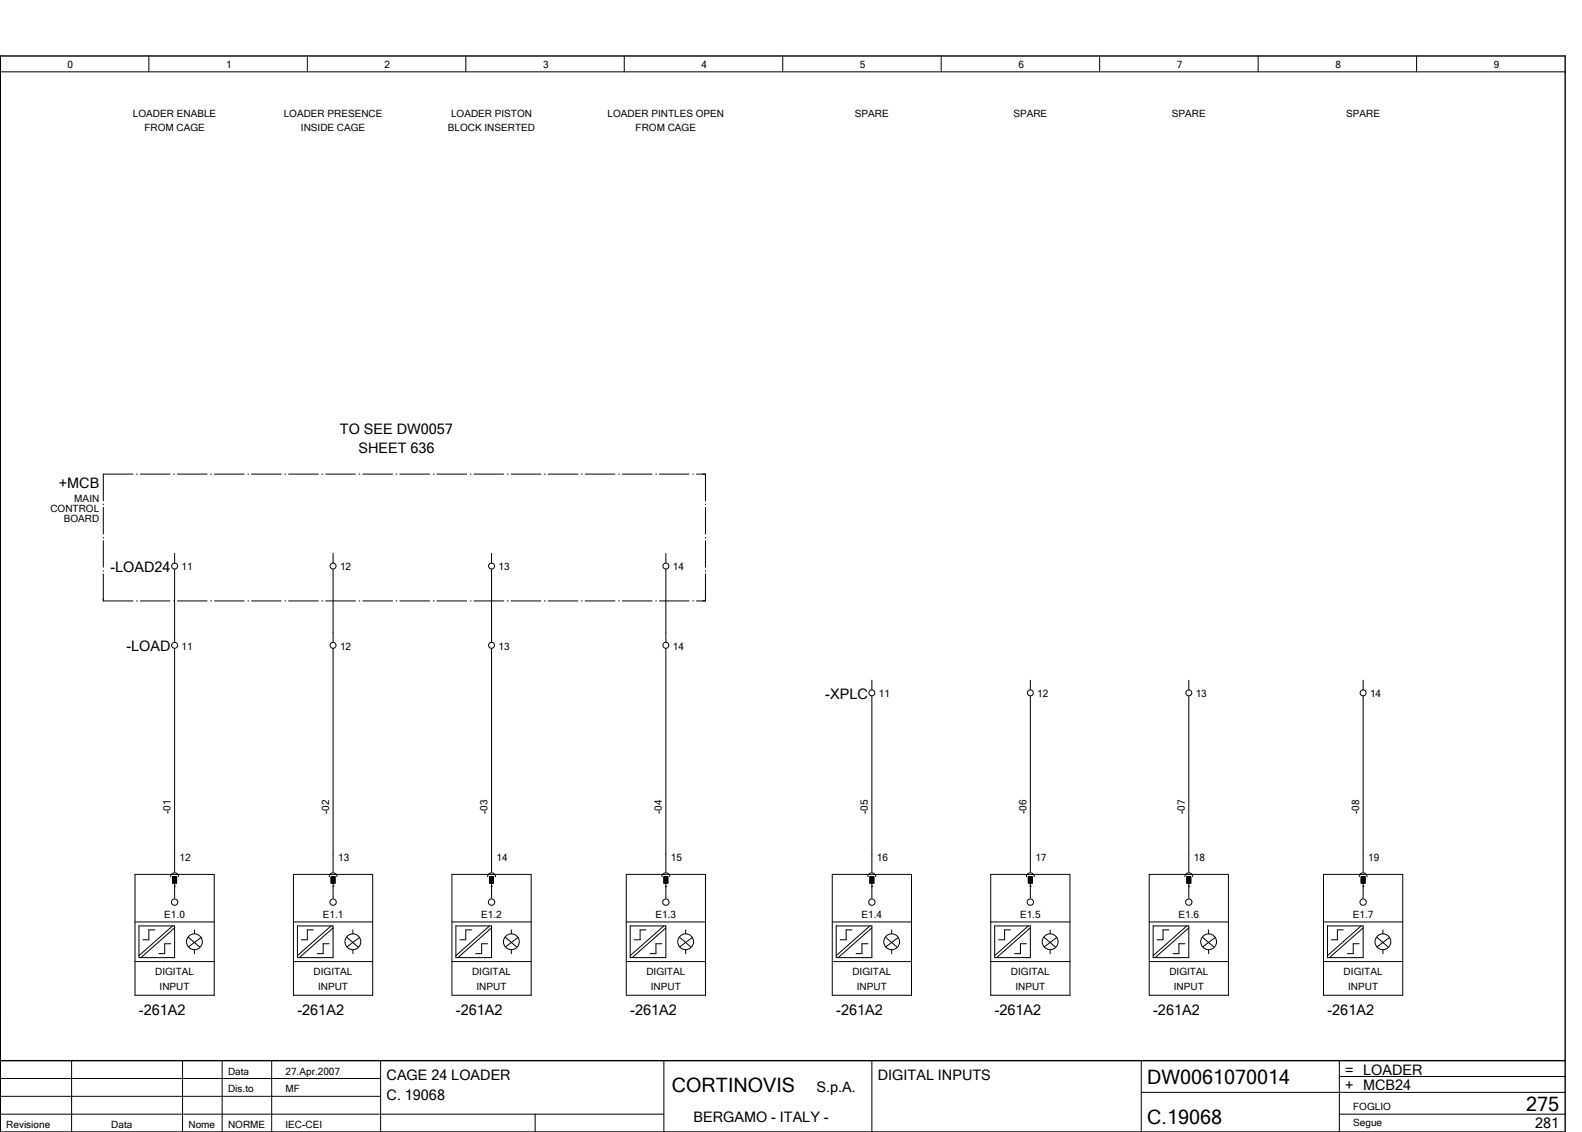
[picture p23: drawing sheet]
<svg xmlns="http://www.w3.org/2000/svg" width="399mm" height="286mm" viewBox="0 0 399 286" stroke-linecap="round" stroke-linejoin="round" font-family="sans-serif">
<defs><g id="words">
<g font-size="5">
<text x="169.6" y="275.6">CORTINOVIS</text>
<text x="289.6" y="273.6">DW0061070014</text>
<text x="385.2" y="280.4">275</text>
<text x="289.6" y="283.6">C.19068</text>
</g>
<g font-size="3.6">
<text x="85.8" y="109.4">TO SEE DW0057</text>
<text x="90.5" y="114.4">SHEET 636</text>
<text x="14.8" y="123.1">+MCB</text>
<text x="27.9" y="144.3">­LOAD24</text>
<text x="31.9" y="164.3">­LOAD</text>
<text x="208.3" y="176.3">­XPLC</text>
<text x="35.1" y="256.1">­261A2</text>
<text x="75.1" y="256.1">­261A2</text>
<text x="115.1" y="256.1">­261A2</text>
<text x="159.1" y="256.1">­261A2</text>
<text x="211.1" y="256.1">­261A2</text>
<text x="251.1" y="256.1">­261A2</text>
<text x="291.1" y="256.1">­261A2</text>
<text x="335.1" y="256.1">­261A2</text>
<text x="97.6" y="272.6">CAGE 24 LOADER</text>
<text x="206.1" y="275.6">S.p.A.</text>
<text x="221.6" y="272.6">DIGITAL INPUTS</text>
<text x="339.6" y="271.1">= LOADER</text>
<text x="339.6" y="275.1">+ MCB24</text>
<text x="97.6" y="277.6">C. 19068</text>
<text x="175" y="283.1">BERGAMO ­ ITALY ­</text>
<text x="387.5" y="284.6">281</text>
</g>
<g font-size="2.5">
<text x="17.1" y="17.1">0</text>
<text x="57.1" y="17.1">1</text>
<text x="97.1" y="17.1">2</text>
<text x="137.1" y="17.1">3</text>
<text x="177.1" y="17.1">4</text>
<text x="217.1" y="17.1">5</text>
<text x="257.1" y="17.1">6</text>
<text x="297.1" y="17.1">7</text>
<text x="337.1" y="17.1">8</text>
<text x="377.1" y="17.1">9</text>
<text x="33.6" y="29.4">LOADER ENABLE</text>
<text x="71.6" y="29.4">LOADER PRESENCE</text>
<text x="113.8" y="29.4">LOADER PISTON</text>
<text x="153.4" y="29.4">LOADER PINTLES OPEN</text>
<text x="215.8" y="29.4">SPARE</text>
<text x="255.8" y="29.4">SPARE</text>
<text x="295.8" y="29.4">SPARE</text>
<text x="339.8" y="29.4">SPARE</text>
<text x="36.4" y="33">FROM CAGE</text>
<text x="76" y="33">INSIDE CAGE</text>
<text x="113.1" y="33">BLOCK INSERTED</text>
<text x="160.4" y="33">FROM CAGE</text>
<text x="12.7" y="129.1">CONTROL</text>
<text x="16.1" y="131.6">BOARD</text>
<text x="18.8" y="126.6">MAIN</text>
<text x="45.8" y="143.9">11</text>
<text x="85.8" y="143.9">12</text>
<text x="125.8" y="143.9">13</text>
<text x="169.8" y="143.9">14</text>
<text x="45.8" y="163.9">11</text>
<text x="85.8" y="163.9">12</text>
<text x="125.8" y="163.9">13</text>
<text x="169.8" y="163.9">14</text>
<text x="221.8" y="175.9">11</text>
<text x="261.8" y="175.9">12</text>
<text x="301.8" y="175.9">13</text>
<text x="345.8" y="175.9">14</text>
<text x="43.1" y="205.4" transform="rotate(-90 43.1 205.4)">­01</text>
<text x="83.1" y="205.4" transform="rotate(-90 83.1 205.4)">­02</text>
<text x="123.1" y="205.4" transform="rotate(-90 123.1 205.4)">­03</text>
<text x="167.1" y="205.4" transform="rotate(-90 167.1 205.4)">­04</text>
<text x="219.1" y="205.4" transform="rotate(-90 219.1 205.4)">­05</text>
<text x="259.1" y="205.4" transform="rotate(-90 259.1 205.4)">­06</text>
<text x="299.1" y="205.4" transform="rotate(-90 299.1 205.4)">­07</text>
<text x="343.1" y="205.4" transform="rotate(-90 343.1 205.4)">­08</text>
<text x="45.4" y="217.1">12</text>
<text x="85.3" y="217.1">13</text>
<text x="125.4" y="217.1">14</text>
<text x="169.4" y="217.1">15</text>
<text x="221.3" y="217.1">16</text>
<text x="261.4" y="217.1">17</text>
<text x="301.4" y="217.1">18</text>
<text x="345.4" y="217.1">19</text>
<text x="41.5" y="231.6">E1.0</text>
<text x="81.5" y="231.6">E1.1</text>
<text x="121.5" y="231.6">E1.2</text>
<text x="165.5" y="231.6">E1.3</text>
<text x="217.5" y="231.6">E1.4</text>
<text x="257.5" y="231.6">E1.5</text>
<text x="297.5" y="231.6">E1.6</text>
<text x="341.5" y="231.6">E1.7</text>
<text x="39.2" y="246.1">DIGITAL</text>
<text x="40.3" y="249.7">INPUT</text>
<text x="79.2" y="246.1">DIGITAL</text>
<text x="80.3" y="249.7">INPUT</text>
<text x="119.2" y="246.1">DIGITAL</text>
<text x="120.3" y="249.7">INPUT</text>
<text x="163.2" y="246.1">DIGITAL</text>
<text x="164.3" y="249.7">INPUT</text>
<text x="215.2" y="246.1">DIGITAL</text>
<text x="216.3" y="249.7">INPUT</text>
<text x="255.2" y="246.1">DIGITAL</text>
<text x="256.3" y="249.7">INPUT</text>
<text x="295.2" y="246.1">DIGITAL</text>
<text x="296.3" y="249.7">INPUT</text>
<text x="339.2" y="246.1">DIGITAL</text>
<text x="340.3" y="249.7">INPUT</text>
<text x="57.6" y="271.1">Data</text>
<text x="57.6" y="275.6">Dis.to</text>
<text x="72.1" y="271.1">27.Apr.2007</text>
<text x="72.1" y="275.6">MF</text>
<text x="341.6" y="280.1">FOGLIO</text>
<text x="1.6" y="284.6">Revisione</text>
<text x="28.1" y="284.6">Data</text>
<text x="47.6" y="284.6">Nome</text>
<text x="57.6" y="284.6">NORME</text>
<text x="72.1" y="284.6">IEC­CEI</text>
<text x="341.6" y="284.1">Segue</text>
</g>
</g></defs>
<g fill="none" stroke="#000" stroke-width=".25">
<path d="M.1 18.1h395M37.6 14.1v4M77.6 14.1v4M117.6 14.1v4M157.6 14.1v4M197.6 14.1v4M237.6 14.1v4M277.6 14.1v4M317.6 14.1v4M357.6 14.1v4M33.5 119.6h-7.4v6.8M34.5 119.6h.2"/>
<path d="M35.4 119.6h7.5M43.8 119.6h.2M44.8 119.6h7.5M53.2 119.6h.2M54.1 119.6h7.5M62.6 119.6h.1M63.5 119.6h7.5M71.9 119.6h.2M72.9 119.6h7.5M81.3 119.6h.2M82.2 119.6h7.5M90.7 119.6h.1"/>
<path d="M91.6 119.6h7.5M100 119.6h.2M100.9 119.6h7.5M109.4 119.6h.2M110.3 119.6h7.5M118.7 119.6h.2M119.6 119.6h7.5M128.1 119.6h.2M129 119.6h7.5M137.4 119.6h.2M138.4 119.6h7.4M146.8 119.6h.2"/>
<path d="M147.7 119.6h7.5M156.2 119.6h.2M157.1 119.6h7.5M165.5 119.6h.2M166.5 119.6h7.4M174.9 119.6h.2M175.8 119.6h2.3v6.8M26.1 127.2v.1M26.1 128v6.8M26.1 135.6v.2M26.1 136.4v6.7M44.1 139.6v2.4"/>
<path d="M84.1 139.6v2.4M124.1 139.6v2.4M168.1 139.6v2.4M178.1 127.2v.1M178.1 128v6.8M178.1 135.6v.2M178.1 136.4v6.7M26.1 144v.1M26.1 144.8v6.8h7.4M34.5 151.6h.2M35.4 151.6h7.5M43.8 151.6h.2"/>
<path d="M44.1 143.6v18.4M44.8 151.6h7.5M53.2 151.6h.2M54.1 151.6h7.5M62.6 151.6h.1M63.5 151.6h7.5M71.9 151.6h.2M72.9 151.6h7.5M81.3 151.6h.2M82.2 151.6h7.5M84.1 143.6v18.4M90.7 151.6h.1"/>
<path d="M91.6 151.6h7.5M100 151.6h.2M100.9 151.6h7.5M109.4 151.6h.2M110.3 151.6h7.5M118.7 151.6h.2M119.6 151.6h7.5M124.1 143.6v18.4M128.1 151.6h.2M129 151.6h7.5M137.4 151.6h.2M138.4 151.6h7.4"/>
<path d="M146.8 151.6h.2M147.7 151.6h7.5M156.2 151.6h.2M157.1 151.6h7.5M165.5 151.6h.2M166.5 151.6h7.4M168.1 143.6v18.4M174.9 151.6h.2M178.1 144.8v6.8h-2.3M178.1 144v.1M44.1 163.6v56.4M84.1 163.6v56.4"/>
<path d="M124.1 163.6v56.4M168.1 163.6v56.4M220.1 171.6v2.4M220.1 175.6v44.4M260.1 171.6v2.4M260.1 175.6v44.4M300.1 171.6v2.4M300.1 175.6v44.4M344.1 171.6v2.4M344.1 175.6v44.4M34.1 232.6h20M34.1 220.6h20v30.5h-20z"/>
<path d="M35.1 233.6h9v8h-9zM39.1 234.6h-1.5v2.5h-1.5M43.1 221.2a1 1 0 0 1 1-1 1 1 0 0 1 1 1M43.1 238.1h-1.5v2.5h-1.5M43.6 233.6l-8.5 7.5M43.6 221.2h1v1.6h-1zM44.1 223.6h.1M44.1 222.8v3.8M44.1 234.1l-8.5 7.5M47.6 236.5l2.8 2.4M49.1 234.6v1M49.1 239.6v1"/>
<path d="M50.8 236.5l-3.2 2.4M74.1 232.6h20M74.1 220.6h20v30.5h-20zM75.1 233.6h9v8h-9zM79.1 234.6h-1.5v2.5h-1.5M83.1 221.2a1 1 0 0 1 1-1 1 1 0 0 1 1 1M83.1 238.1h-1.5v2.5h-1.5M83.6 221.2h1v1.6h-1zM83.6 233.6l-8.5 7.5M84.1 223.6h.1M84.1 222.8v3.8M84.1 234.1l-8.5 7.5"/>
<path d="M87.6 236.5l2.8 2.4M89.1 234.6v1M89.1 239.6v1M90.8 236.5l-3.2 2.4M114.1 232.6h20M114.1 220.6h20v30.5h-20zM115.1 233.6h9v8h-9zM119.1 234.6h-1.5v2.5h-1.5M123.1 221.2a1 1 0 0 1 1-1 1 1 0 0 1 1 1M123.1 238.1h-1.5v2.5h-1.5M123.6 221.2h1v1.6h-1zM123.6 233.6l-8.5 7.5"/>
<path d="M124.1 223.6h.1M124.1 222.8v3.8M124.1 234.1l-8.5 7.5M127.6 236.5l2.8 2.4M129.1 234.6v1M129.1 239.6v1M130.8 236.5l-3.2 2.4M158.1 220.6h20v30.5h-20zM158.1 232.6h20M159.1 233.6h9v8h-9zM163.1 234.6h-1.5v2.5h-1.5M167.1 221.2a1 1 0 0 1 1-1 1 1 0 0 1 1 1"/>
<path d="M167.1 238.1h-1.5v2.5h-1.5M167.6 221.2h1v1.6h-1zM167.6 233.6l-8.5 7.5M168.1 223.6h.1M168.1 222.8v3.8M168.1 234.1l-8.5 7.5M171.6 236.5l2.8 2.4M173.1 234.6v1M173.1 239.6v1M174.8 236.5l-3.2 2.4M210.1 232.6h20M210.1 220.6h20v30.5h-20z"/>
<path d="M211.1 233.6h9v8h-9zM215.1 234.6h-1.5v2.5h-1.5M219.1 221.2a1 1 0 0 1 1-1 1 1 0 0 1 1 1M219.1 238.1h-1.5v2.5h-1.5M219.6 221.2h1v1.6h-1zM219.6 233.6l-8.5 7.5M220.1 223.6h.1M220.1 222.8v3.8M220.1 234.1l-8.5 7.5M223.6 236.5l2.8 2.4M225.1 234.6v1M225.1 239.6v1"/>
<path d="M226.8 236.5l-3.2 2.4M250.1 232.6h20M250.1 220.6h20v30.5h-20zM251.1 233.6h9v8h-9zM255.1 234.6h-1.5v2.5h-1.5M259.1 221.2a1 1 0 0 1 1-1 1 1 0 0 1 1 1M259.1 238.1h-1.5v2.5h-1.5M259.6 221.2h1v1.6h-1zM259.6 233.6l-8.5 7.5M260.1 223.6h.1M260.1 222.8v3.8M260.1 234.1l-8.5 7.5"/>
<path d="M263.6 236.5l2.8 2.4M265.1 234.6v1M265.1 239.6v1M266.8 236.5l-3.2 2.4M290.1 232.6h20M290.1 220.6h20v30.5h-20zM291.1 233.6h9v8h-9zM295.1 234.6h-1.5v2.5h-1.5M299.1 221.2a1 1 0 0 1 1-1 1 1 0 0 1 1 1M299.1 238.1h-1.5v2.5h-1.5M299.6 221.2h1v1.6h-1zM299.6 233.6l-8.5 7.5"/>
<path d="M300.1 223.6h.1M300.1 222.8v3.8M300.1 234.1l-8.5 7.5M303.6 236.5l2.8 2.4M305.1 234.6v1M305.1 239.6v1M306.8 236.5l-3.2 2.4M334.1 232.6h20M334.1 220.6h20v30.5h-20zM335.1 233.6h9v8h-9zM339.1 234.6h-1.5v2.5h-1.5M343.1 221.2a1 1 0 0 1 1-1 1 1 0 0 1 1 1"/>
<path d="M343.1 238.1h-1.5v2.5h-1.5M343.6 221.2h1v1.6h-1zM343.6 233.6l-8.5 7.5M344.1 223.6h.1M344.1 222.8v3.8M344.1 234.1l-8.5 7.5M347.6 236.5l2.8 2.4M349.1 234.6v1M349.1 239.6v1M350.8 236.5l-3.2 2.4M.1 255.6v30M34.1 242.6h20"/>
<path d="M74.1 242.6h20M114.1 242.6h20M158.1 242.6h20M210.1 242.6h20M250.1 242.6h20M290.1 242.6h20M334.1 242.6h20M.1 276.6h96M.1 272.1h96M18.1 267.6v18M46.1 267.6v18M56.1 267.6v18"/>
<path d="M68.6 267.6v18M96.1 267.6v18M167.6 267.6v18M220.1 267.6v18M288.1 267.6v18M288.1 275.6h107M338.1 271.6h57M338.1 267.6v18M.1 281.1h167.5M135.1 281.1v4.5M338.1 281.1h57"/>
<circle cx="44.1" cy="142.8" r=".75"/>
<circle cx="84.1" cy="142.8" r=".75"/>
<circle cx="124.1" cy="142.8" r=".75"/>
<circle cx="168.1" cy="142.8" r=".75"/>
<circle cx="44.1" cy="162.8" r=".75"/>
<circle cx="84.1" cy="162.8" r=".75"/>
<circle cx="124.1" cy="162.8" r=".75"/>
<circle cx="168.1" cy="162.8" r=".75"/>
<circle cx="220.1" cy="174.8" r=".75"/>
<circle cx="260.1" cy="174.8" r=".75"/>
<circle cx="300.1" cy="174.8" r=".75"/>
<circle cx="344.1" cy="174.8" r=".75"/>
<circle cx="44.1" cy="227.6" r=".8"/>
<circle cx="49.1" cy="237.6" r="2"/>
<circle cx="84.1" cy="227.6" r=".8"/>
<circle cx="89.1" cy="237.6" r="2"/>
<circle cx="124.1" cy="227.6" r=".8"/>
<circle cx="129.1" cy="237.6" r="2"/>
<circle cx="168.1" cy="227.6" r=".8"/>
<circle cx="173.1" cy="237.6" r="2"/>
<circle cx="220.1" cy="227.6" r=".8"/>
<circle cx="225.1" cy="237.6" r="2"/>
<circle cx="260.1" cy="227.6" r=".8"/>
<circle cx="265.1" cy="237.6" r="2"/>
<circle cx="300.1" cy="227.6" r=".8"/>
<circle cx="305.1" cy="237.6" r="2"/>
<circle cx="344.1" cy="227.6" r=".8"/>
<circle cx="349.1" cy="237.6" r="2"/>
</g>
<path d="M.1 14.1h395v271.5h-395zM.1 267.6h395" fill="none" stroke="#000" stroke-width=".35"/>
<path d="M43.6 221.2h1v1.6h-1zM83.6 221.2h1v1.6h-1zM123.6 221.2h1v1.6h-1zM167.6 221.2h1v1.6h-1zM219.6 221.2h1v1.6h-1zM259.6 221.2h1v1.6h-1zM299.6 221.2h1v1.6h-1zM343.6 221.2h1v1.6h-1z" fill="#000" stroke="#000" stroke-width=".25"/>
<use href="#words"/>
</svg>
